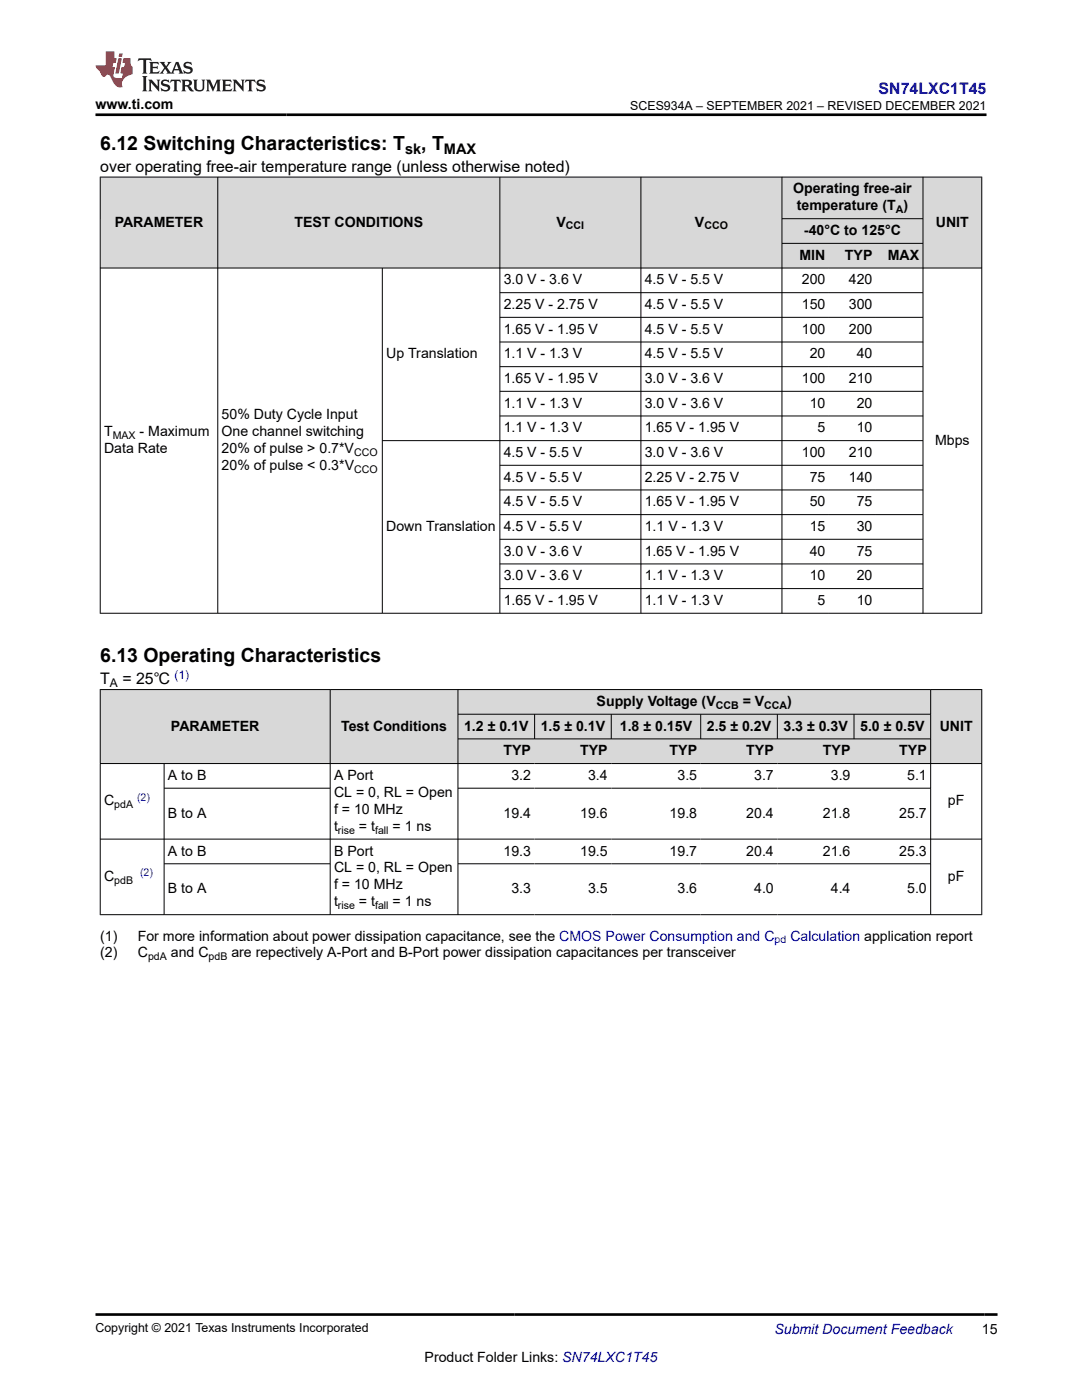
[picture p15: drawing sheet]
<svg xmlns="http://www.w3.org/2000/svg" width="216mm" height="279mm" viewBox="0 0 216 279" stroke-linecap="round" stroke-linejoin="round" font-family="sans-serif">
<defs><g id="words">
<g font-size="3.9">
<text x="20" y="29.9">6.12 Switching Characteristics: T</text>
<text x="84.1" y="29.9">, T</text>
<text x="20" y="132.2">6.13 Operating Characteristics</text>
</g>
<text font-size="3.2" fill="#00f" x="175.3" y="18.7">SN74LXC1T45</text>
<g font-size="3.2">
<text x="20" y="34.3">over operating free-air temperature range (unless otherwise noted)</text>
<text x="20" y="136.6">T</text>
<text x="24.4" y="136.6">= 25℃</text>
</g>
<g font-size="2.9">
<text x="80.8" y="30.7">sk</text>
<text x="88.6" y="30.7">MAX</text>
</g>
<g font-size="2.8">
<text x="19" y="21.8">www.ti.com</text>
<text x="158.3" y="38.6">Operating free-air</text>
<text x="159" y="42">temperature (T )</text>
<text x="22.9" y="45.2">PARAMETER</text>
<text x="58.7" y="45.2">TEST CONDITIONS</text>
<text x="111" y="45.2">V</text>
<text x="138.7" y="45.2">V</text>
<text x="160.4" y="46.9">-40°C to 125°C</text>
<text x="186.7" y="45.2">UNIT</text>
<text x="159.5" y="51.8">MIN</text>
<text x="168.6" y="51.8">TYP</text>
<text x="177.1" y="51.8">MAX</text>
<text x="100.5" y="56.8">3.0 V - 3.6 V</text>
<text x="128.7" y="56.8">4.5 V - 5.5 V</text>
<text x="160" y="56.8">200</text>
<text x="169.4" y="56.8">420</text>
<text x="100.5" y="61.7">2.25 V - 2.75 V</text>
<text x="128.7" y="61.7">4.5 V - 5.5 V</text>
<text x="160" y="61.7">150</text>
<text x="169.4" y="61.7">300</text>
<text x="77.1" y="71.5">Up Translation</text>
<text x="100.5" y="66.6">1.65 V - 1.95 V</text>
<text x="100.5" y="71.5">1.1 V - 1.3 V</text>
<text x="128.7" y="66.6">4.5 V - 5.5 V</text>
<text x="128.7" y="71.5">4.5 V - 5.5 V</text>
<text x="160" y="66.6">100</text>
<text x="161.6" y="71.5">20</text>
<text x="169.4" y="66.6">200</text>
<text x="170.9" y="71.5">40</text>
<text x="100.5" y="76.4">1.65 V - 1.95 V</text>
<text x="128.7" y="76.4">3.0 V - 3.6 V</text>
<text x="160" y="76.4">100</text>
<text x="169.4" y="76.4">210</text>
<text x="44.2" y="83.7">50% Duty Cycle Input</text>
<text x="100.5" y="81.4">1.1 V - 1.3 V</text>
<text x="128.7" y="81.4">3.0 V - 3.6 V</text>
<text x="161.6" y="81.4">10</text>
<text x="170.9" y="81.4">20</text>
<text x="20.8" y="87.1">T</text>
<text x="27.9" y="87.1">- Maximum</text>
<text x="44.2" y="87.1">One channel switching</text>
<text x="100.5" y="86.3">1.1 V - 1.3 V</text>
<text x="128.7" y="86.3">1.65 V - 1.95 V</text>
<text x="163.1" y="86.3">5</text>
<text x="170.9" y="86.3">10</text>
<text x="186.6" y="88.8">Mbps</text>
<text x="20.8" y="90.4">Data Rate</text>
<text x="44.2" y="90.4">20% of pulse &gt; 0.7*V</text>
<text x="44.2" y="93.8">20% of pulse &lt; 0.3*V</text>
<text x="100.5" y="91.2">4.5 V - 5.5 V</text>
<text x="128.7" y="91.2">3.0 V - 3.6 V</text>
<text x="160" y="91.2">100</text>
<text x="169.4" y="91.2">210</text>
<text x="100.5" y="96.1">4.5 V - 5.5 V</text>
<text x="100.5" y="101.1">4.5 V - 5.5 V</text>
<text x="128.7" y="96.1">2.25 V - 2.75 V</text>
<text x="128.7" y="101.1">1.65 V - 1.95 V</text>
<text x="161.6" y="96.1">75</text>
<text x="161.6" y="101.1">50</text>
<text x="169.4" y="96.1">140</text>
<text x="170.9" y="101.1">75</text>
<text x="77.1" y="106">Down Translation</text>
<text x="100.5" y="106">4.5 V - 5.5 V</text>
<text x="128.7" y="106">1.1 V - 1.3 V</text>
<text x="161.6" y="106">15</text>
<text x="170.9" y="106">30</text>
<text x="100.5" y="110.9">3.0 V - 3.6 V</text>
<text x="128.7" y="110.9">1.65 V - 1.95 V</text>
<text x="161.6" y="110.9">40</text>
<text x="170.9" y="110.9">75</text>
<text x="100.5" y="115.8">3.0 V - 3.6 V</text>
<text x="128.7" y="115.8">1.1 V - 1.3 V</text>
<text x="161.6" y="115.8">10</text>
<text x="170.9" y="115.8">20</text>
<text x="100.5" y="120.7">1.65 V - 1.95 V</text>
<text x="128.7" y="120.7">1.1 V - 1.3 V</text>
<text x="163.1" y="120.7">5</text>
<text x="170.9" y="120.7">10</text>
<text x="119" y="140.9">Supply Voltage (V</text>
<text x="148.2" y="140.9">= V</text>
<text x="157.1" y="140.9">)</text>
<text x="34.1" y="145.8">PARAMETER</text>
<text x="68.1" y="145.8">Test Conditions</text>
<text x="92.6" y="145.8">1.2 ± 0.1V</text>
<text x="107.9" y="145.8">1.5 ± 0.1V</text>
<text x="123.7" y="145.8">1.8 ± 0.15V</text>
<text x="141" y="145.8">2.5 ± 0.2V</text>
<text x="156.3" y="145.8">3.3 ± 0.3V</text>
<text x="171.6" y="145.8">5.0 ± 0.5V</text>
<text x="187.5" y="145.8">UNIT</text>
<text x="33.5" y="155.7">A to B</text>
<text x="66.7" y="155.7">A Port</text>
<text x="100.5" y="150.7">TYP</text>
<text x="102" y="155.7">3.2</text>
<text x="115.8" y="150.7">TYP</text>
<text x="117.3" y="155.7">3.4</text>
<text x="133.6" y="150.7">TYP</text>
<text x="135.2" y="155.7">3.5</text>
<text x="148.9" y="150.7">TYP</text>
<text x="150.5" y="155.7">3.7</text>
<text x="164.2" y="150.7">TYP</text>
<text x="165.8" y="155.7">3.9</text>
<text x="179.4" y="150.7">TYP</text>
<text x="181" y="155.7">5.1</text>
<text x="20.8" y="160.7">C</text>
<text x="66.7" y="159">CL = 0, RL = Open</text>
<text x="189.2" y="160.7">pF</text>
<text x="33.5" y="163.2">B to A</text>
<text x="66.7" y="162.4">f = 10 MHz</text>
<text x="66.7" y="165.8">t</text>
<text x="71.6" y="165.8">= t</text>
<text x="78.3" y="165.8">= 1 ns</text>
<text x="100.5" y="163.2">19.4</text>
<text x="115.8" y="163.2">19.6</text>
<text x="133.6" y="163.2">19.8</text>
<text x="148.9" y="163.2">20.4</text>
<text x="164.2" y="163.2">21.8</text>
<text x="179.4" y="163.2">25.7</text>
<text x="33.5" y="170.7">A to B</text>
<text x="66.7" y="170.7">B Port</text>
<text x="100.5" y="170.7">19.3</text>
<text x="115.8" y="170.7">19.5</text>
<text x="133.6" y="170.7">19.7</text>
<text x="148.9" y="170.7">20.4</text>
<text x="164.2" y="170.7">21.6</text>
<text x="179.4" y="170.7">25.3</text>
<text x="20.8" y="175.8">C</text>
<text x="33.5" y="178.3">B to A</text>
<text x="66.7" y="174.1">CL = 0, RL = Open</text>
<text x="66.7" y="177.5">f = 10 MHz</text>
<text x="102" y="178.3">3.3</text>
<text x="117.3" y="178.3">3.5</text>
<text x="135.2" y="178.3">3.6</text>
<text x="150.5" y="178.3">4.0</text>
<text x="165.8" y="178.3">4.4</text>
<text x="181" y="178.3">5.0</text>
<text x="189.2" y="175.8">pF</text>
<text x="66.7" y="180.9">t</text>
<text x="71.6" y="180.9">= t</text>
<text x="78.3" y="180.9">= 1 ns</text>
<text x="20" y="187.7">(1)</text>
<text x="20" y="191.1">(2)</text>
<text x="27.5" y="187.7">For more information about power dissipation capacitance, see the CMOS Power Consumption and C</text>
<text x="27.5" y="191.1">C</text>
<text x="34.1" y="191.1">and C</text>
<text x="46.2" y="191.1">are repectively A-Port and B-Port power dissipation capacitances per transceiver</text>
<text x="195.9" y="266.1">15</text>
<text x="84.7" y="271.7">Product Folder Links: SN74LXC1T45</text>
</g>
<g font-size="2.8" fill="#00f">
<text x="157.7" y="187.7">Calculation application report</text>
<text x="154.5" y="266.2">Submit Document Feedback</text>
</g>
<g font-size="2.5">
<text x="125.8" y="21.9">SCES934A – SEPTEMBER 2021 – REVISED DECEMBER 2021</text>
<text x="19" y="265.9">Copyright © 2021 Texas Instruments Incorporated</text>
</g>
<text font-size="2.4" x="21.9" y="137.2">A</text>
<text font-size="2.4" fill="#00f" x="34.8" y="135.5">(1)</text>
<g font-size="2.1">
<text x="112.9" y="45.8">CCI</text>
<text x="140.5" y="45.8">CCO</text>
<text x="178.7" y="42.6">A</text>
<text x="22.5" y="87.6">MAX</text>
<text x="70.7" y="91">CCO</text>
<text x="70.7" y="94.4">CCO</text>
<text x="142.8" y="141.5">CCB</text>
<text x="152.5" y="141.5">CCA</text>
<text x="22.8" y="161.3">pdA</text>
<text x="67.4" y="166.4">rise</text>
<text x="74.8" y="166.4">fall</text>
<text x="22.8" y="176.4">pdB</text>
<text x="67.4" y="181.5">rise</text>
<text x="74.8" y="181.5">fall</text>
<text x="29.5" y="191.6">pdA</text>
<text x="41.6" y="191.6">pdB</text>
</g>
<g font-size="2.1" fill="#00f">
<text x="27.4" y="159.8">(2)</text>
<text x="27.9" y="174.9">(2)</text>
<text x="154.6" y="188.3">pd</text>
</g>
</g></defs>
<g fill="#d8d8d8">
<path d="M20 35.3h175.9v8.3h-175.9z" fill-rule="evenodd"/>
<path d="M20.1 35.4h23.3v18h-23.3z" fill-rule="evenodd"/>
<path d="M43.5 35.4h56.2v18h-56.2z" fill-rule="evenodd"/>
<path d="M99.8 35.4h28v18h-28z" fill-rule="evenodd"/>
<path d="M127.9 35.4h28.1v18h-28.1z" fill-rule="evenodd"/>
<path d="M156.1 35.4h28v8.2h-28z" fill-rule="evenodd"/>
<path d="M184.2 35.4h11.6v18h-11.6z" fill-rule="evenodd"/>
<path d="M156.1 43.7h28v4.8h-28z" fill-rule="evenodd"/>
<path d="M156.1 48.6h9.3v4.8h-9.3z" fill-rule="evenodd"/>
<path d="M165.4 48.6h9.4v4.8h-9.4z" fill-rule="evenodd"/>
<path d="M174.8 48.6h9.3v4.8h-9.3z" fill-rule="evenodd"/>
</g>
<g fill="none" stroke="#000" stroke-width=".2">
<path d="M19.9 35.3h176.1M20 35.3v87.1M43.5 35.3v87.1M99.7 35.3v87.1M127.9 35.3v87.1M156 35.3v87.1M184.2 35.3v87.1M195.9 35.3v87.1M19.9 53.5h176.1M76.3 53.5v68.9M99.7 58.4h84.5M156 43.6h28.2"/>
<path d="M156 48.6h28.2M99.7 63.3h84.5M99.7 68.3h84.5M99.7 73.2h84.5M99.7 78.1h84.5M76.3 87.9h107.9M99.7 83h84.5M99.7 92.9h84.5M99.7 97.8h84.5M99.7 102.7h84.5M99.7 107.6h84.5M99.7 112.5h84.5"/>
<path d="M99.7 117.5h84.5M19.9 122.4h176.1"/>
</g>
<g fill="#d8d8d8">
<path d="M20 137.6h175.9v4.9h-175.9z" fill-rule="evenodd"/>
<path d="M20.1 137.7h45.7v14.6h-45.7z" fill-rule="evenodd"/>
<path d="M65.9 137.7h25.4v14.6h-25.4z" fill-rule="evenodd"/>
<path d="M91.4 137.7h94.2v4.8h-94.2z" fill-rule="evenodd"/>
<path d="M185.8 137.7h10v14.6h-10z" fill-rule="evenodd"/>
<path d="M91.4 142.6h15.2v4.8h-15.2z" fill-rule="evenodd"/>
<path d="M106.7 142.6h15.2v4.8h-15.2z" fill-rule="evenodd"/>
<path d="M122 142.6h17.8v4.8h-17.8z" fill-rule="evenodd"/>
<path d="M139.9 142.6h15.2v4.8h-15.2z" fill-rule="evenodd"/>
<path d="M155.2 142.6h15.1v4.8h-15.1z" fill-rule="evenodd"/>
<path d="M170.5 142.6h15.1v4.8h-15.1z" fill-rule="evenodd"/>
<path d="M91.4 147.5h15.3v4.8h-15.3z" fill-rule="evenodd"/>
<path d="M106.7 147.5h15.3v4.8h-15.3z" fill-rule="evenodd"/>
<path d="M122 147.5h17.8v4.8h-17.8z" fill-rule="evenodd"/>
<path d="M139.8 147.5h15.3v4.8h-15.3z" fill-rule="evenodd"/>
<path d="M155.1 147.5h15.3v4.8h-15.3z" fill-rule="evenodd"/>
<path d="M170.4 147.5h15.2v4.8h-15.2z" fill-rule="evenodd"/>
</g>
<g fill="none" stroke="#000" stroke-width=".2">
<path d="M19.9 137.6h176.1M20 137.6v45M65.9 137.6v45M91.4 137.6v45M185.7 137.6v45M195.9 137.6v45M19.9 152.4h176.1M32.7 152.4v30.2M32.7 157.3h33.2M91.4 142.5h94.4M91.4 147.5h94.4M91.4 157.3h94.4"/>
<path d="M106.7 142.5v5M122 142.5v5M139.8 142.5v5M155.1 142.5v5M170.4 142.5v5M19.9 167.5h176.1M32.7 172.4h33.2M91.4 172.4h94.4M19.9 182.5h176.1"/>
</g>
<path d="M27.7 11.6l-.2 .6 .5-.2h.6v.1v2.2l-.2 .4h1l-.2-.4v-2.2v-.1h.5l.5 .2-.1-.6zM29.8 12.4l.2 .3v1.6l-.2 .4h1.9l.1-.6a1.08 1.08 0 0 1-1.3 .2v-.7h.6l.4 .2v-.7l-.4 .2h-.6v-.5l.2-.2a1 1 0 0 1 1 .3l-.1-.5zM31.8 12.4l1 1.1-1 1.2h.9l-.2-.2 .4-.8 .5 .8-.2 .2h1.6l-.2-.2 .1-.5h1l.1 .5-.1 .2h.9l-.2-.4-.8-1.9h-.5l-1 2.1-.8-1.1 .9-1h-.8l.2 .2-.5 .6-.3-.6 .1-.2zM35.2 12.8l.4 1h-.8zM36.8 12.5a.65 .65 0 0 0-.2 .7 .65 .65 0 0 0 .6 .5l.7 .1 .1 .3a.79 .79 0 0 1-.7 .4 .79 .79 0 0 1-.7-.5l.1 .7 .2-.1a.93 .93 0 0 0 1.1 0 .93 .93 0 0 0 .4-.9 1.46 1.46 0 0 0-1.2-.6l-.1-.3a1.09 1.09 0 0 1 1.2 .2l-.2-.6-.1 .1-.6-.2zM28.4 15.2l.2 .4v2.2l-.2 .4h1l-.2-.4v-2.2l.2-.4zM29.6 15.9l.2 .4v1.5l-.2 .4h.8l-.3-.4v-1.3l1.7 1.8v-2l.2-.4h-.8l.2 .2 .1 1.1-1.2-1.3zM32.3 16a.65 .65 0 0 0-.2 .8 .65 .65 0 0 0 .7 .4l.6 .2 .1 .2a.79 .79 0 0 1-.7 .4 .79 .79 0 0 1-.7-.5l.1 .7 .2-.1a.93 .93 0 0 0 1.1 .1 .93 .93 0 0 0 .4-1 1.46 1.46 0 0 0-1.2-.5l-.1-.4a1.09 1.09 0 0 1 1.2 .2l-.2-.6-.1 .1-.6-.1zM34.1 15.9l-.1 .6a.63 .63 0 0 1 .7-.3l.1 1.6-.3 .4h1l-.2-.4v-1.6a.66 .66 0 0 1 .8 .3l-.1-.6zM36.2 15.9l.2 .4v1.5l-.2 .4h.9l-.2-.2v-.7h.5l.1 .2a.79 .79 0 0 0 1.2 .6l-1-.9a.61 .61 0 0 0 .6-.6 .61 .61 0 0 0-.5-.7zM36.9 16.2h.2a.47 .47 0 0 1 .5 .1 .47 .47 0 0 1 .1 .5l-.2 .1-.6 .1zM38.5 15.9l.2 .2a2.27 2.27 0 0 0 .4 2 1.04 1.04 0 0 0 1.7-.7v-1.3l.2-.2h-.8l.2 .4v1.1a.6 .6 0 0 1-.6 .6 .6 .6 0 0 1-.6-.6v-1.1l.3-.4zM41.1 15.9l.2 .4v1.5l-.2 .4h.7l-.2-.4v-1.4l.9 1.9 .8-1.9v1.4l-.2 .4h1l-.3-.4v-1.5l.3-.4h-.8l-.7 1.5-.7-1.5zM44.3 15.9l.2 .4v1.5l-.2 .4h1.9l.1-.6a1.09 1.09 0 0 1-1.3 .2v-.7h.6l.4 .2v-.6l-.4 .2h-.6v-.6l.2-.1a1.01 1.01 0 0 1 1 .3l-.1-.6zM46.4 15.9l.3 .4v1.5l-.3 .4h.8l-.2-.4v-1.3l1.6 1.8v-2l.2-.4h-.7l.2 .2v1.1l-1.2-1.3zM49 15.9l-.1 .6a.63 .63 0 0 1 .8-.3v1.6l-.3 .4h1l-.2-.4v-1.6a.66 .66 0 0 1 .8 .3l-.1-.6zM51.4 16a.65 .65 0 0 0-.2 .8 .65 .65 0 0 0 .6 .4l.6 .2 .2 .2a.79 .79 0 0 1-.8 .4 .79 .79 0 0 1-.6-.5l.1 .7 .2-.1a.93 .93 0 0 0 1 .1 .93 .93 0 0 0 .5-1 1.46 1.46 0 0 0-1.3-.5l-.1-.4a1.09 1.09 0 0 1 1.3 .2l-.2-.6-.2 .1-.5-.1z" fill="#231f20"/>
<path d="M21.1 10.3v2.7h-2.1l.1 .4 .9 1a.95 .95 0 0 0 .9 .9 .59 .59 0 0 1 .6-.4 .59 .59 0 0 1 .5 .3l.4 .8a1.59 1.59 0 0 0 2.1 1.4 1.61 1.61 0 0 1 1-2.3l1-.3-.1-1.5a1.59 1.59 0 0 1-.4-1.7h-1.4l-.2 .9h.5l-.1 .9h-.5l-.2 .9v.3l.4 .1-.2 .9h-.6a.73 .73 0 0 1-1.1-.7l.3-1.5h-.5l.2-.9h.5l.2-.9h-.5v-1.3zM23.6 11.6l-.6 3.1h.7l.6-3.1zM23.8 10.7l-.1 .6h.7l.1-.6z" fill="#ed1c24"/>
<path d="M19 22.9h177.8M19 262.3h180" fill="none" stroke="#000" stroke-width=".53"/>
<use href="#words"/>
</svg>
